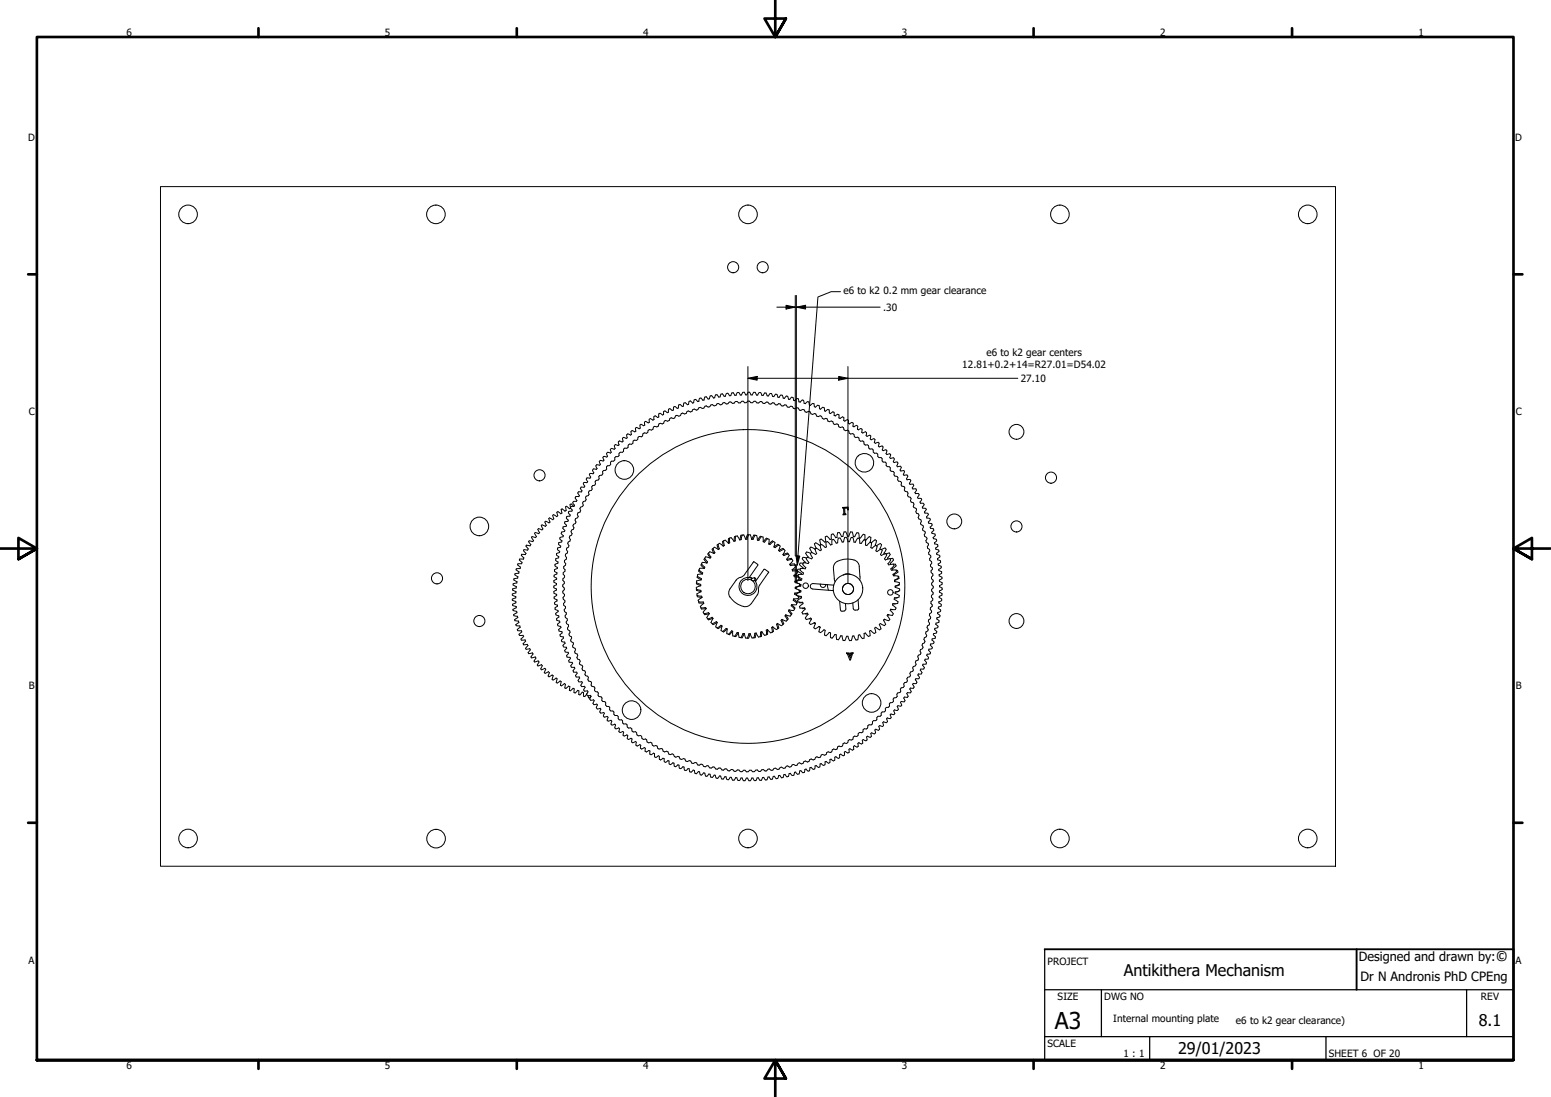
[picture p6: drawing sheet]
<svg xmlns="http://www.w3.org/2000/svg" width="420mm" height="297mm" viewBox="0 0 420 297" stroke-linecap="round" stroke-linejoin="round" font-family="sans-serif">
<defs><g id="words">
<text font-size="6.3" x="285.8" y="278.5">A3</text>
<g font-size="4.4">
<text x="304.5" y="264.3">Antikithera Mechanism</text>
<text x="400.6" y="277.8">8.1</text>
<text x="319.2" y="285.4">29/01/2023</text>
</g>
<text font-size="3.9" x="405.2" y="260.3">©</text>
<text font-size="3.5" x="368.6" y="265.5">Dr N Andronis PhD CPEng</text>
<text font-size="3.4" x="368.1" y="260.3">Designed and drawn by:</text>
<g font-size="2.7">
<text x="34.2" y="9.6">6</text>
<text x="104.3" y="9.6">5</text>
<text x="174.2" y="9.6">4</text>
<text x="244.3" y="9.6">3</text>
<text x="314.2" y="9.6">2</text>
<text x="384.3" y="9.6">1</text>
<text x="7.7" y="38.2">D</text>
<text x="410.5" y="38.2">D</text>
<text x="228.5" y="79.7">e6 to k2</text>
<text x="239.3" y="79.7">0.2 mm gear clearance</text>
<text x="239.2" y="84.2">.30</text>
<text x="260.7" y="99.7">12.81+0.2+14=R27.01=D54.02</text>
<text x="267.2" y="96.4">e6 to k2 gear centers</text>
<text x="276.5" y="103.4">27.10</text>
<text x="7.8" y="112.4">C</text>
<text x="410.6" y="112.4">C</text>
<text x="7.8" y="186.7">B</text>
<text x="410.6" y="186.7">B</text>
<text x="7.7" y="260.9">A</text>
<text x="283.8" y="261.2">PROJECT</text>
<text x="410.5" y="260.9">A</text>
<text x="286.5" y="270.8">SIZE</text>
<text x="299.1" y="270.8">DWG NO</text>
<text x="401.2" y="270.7">REV</text>
<text x="301.6" y="276.8">Internal mounting plate</text>
<text x="334.8" y="277.2">e6 to k2 gear clearance)</text>
<text x="283.8" y="283.5">SCALE</text>
<text x="304.4" y="286.3">1 : 1</text>
<text x="360" y="286.2">SHEET 6 OF 20</text>
<text x="34.2" y="289.4">6</text>
<text x="104.3" y="289.4">5</text>
<text x="174.2" y="289.4">4</text>
<text x="244.3" y="289.4">3</text>
<text x="314.2" y="289.4">2</text>
<text x="384.3" y="289.4">1</text>
</g>
</g></defs>
<!-- layer: Visible (ANSI) -->
<g fill="none" stroke="#000" stroke-width=".27">
<path d="M43.5 50.5h318.3v184.1h-318.3zM167.5 119.7l.2 .7M167.8 119.4l.7 .3M167.8 119.4l-.3 .2M168.8 119.4l-.2 .3M168.9 118.4l-.3 .3 .2 .7M169.7 117.7l.2 .8-.2 .2-.8-.3M171.2 116.6l.8 .3 .3-.2M171.2 116.6l-.2 .2v.8l-.2 .2-.7-.3-.3 .2M171.5 119.5v.6M172.8 118.4a.71 .71 0 0 1-.2 .7 .71 .71 0 0 1-.8 .1l-.3 .2M173.4 115.1v.8l-.2 .2-.8-.4-.3 .2 .1 .8"/>
<path d="M173.4 115.1l.2-.2 .8 .4M173.8 118.3l-.6-.1-.4 .2M174.1 118l-.3 .3M174.6 114.3l.1 .8M174.6 114.3l.3-.2 .7 .4 .3-.2M174.7 115.1l-.3 .2M175.1 117.3a.67 .67 0 0 0-.7 0 .67 .67 0 0 0-.3 .7M175.9 116.3l.6 .2M175.9 116.3l-.8 1M176.2 113.3l.7 .5 .3-.2M176.2 113.3l-.3 .2v.8M177.1 112.8l.1 .8"/>
<path d="M177.2 112.8l.3-.2 .6 .4M177.4 115.5l.5 .1M177.4 115.4l-.4 .2-.1 .6-.4 .2M178.5 114.8l-.2 .6-.3 .2M178.8 114.6l-.3 .2M179.8 112.2l-.4 .2a.58 .58 0 0 0-.8-.4 .58 .58 0 0 0-.1 .9l-.3 .2M180.3 113.8l-.3 .2a.7 .7 0 0 1-.4 .7 .7 .7 0 0 1-.8-.1M181.1 110.8v.8l-.3 .2a.58 .58 0 0 0-.9-.5 .58 .58 0 0 0-.1 .9M181.3 113.9l-.4 .1-.6-.1M181.5 110.6l-.4 .2M181.8 113.1l.6 .3M181.9 113.1l-.4 .2-.2 .6"/>
<path d="M182.5 110.2l-.1 .8-.3 .2-.6-.5M183.4 112.5l.5 .2M183.4 112.4l-1 .9M184.6 112l-.3 .5-.4 .2M184.9 111.9l.6 .2M184.9 111.8l-.3 .2M185.2 109.9l-.4 .2a.57 .57 0 0 0-.7-.5 .57 .57 0 0 0-.3 .8l-.3 .2-.7-.6-.3 .2M185.2 109.2l-.1 .8M185.3 109.1l.3-.1 .6 .6M186.5 111.3l.6 .3M186.5 111.3l-1 .8M187.9 109l-.3 .1a.58 .58 0 0 0-.8-.5 .58 .58 0 0 0-.3 .9l-.3 .1"/>
<path d="M188.1 110.8l-.4 .1-.2 .5-.4 .1M188.1 110.8l.5 .3M188.4 108.1l.6 .6M188.4 108.1l-.3 .1-.2 .8M189.3 110.4l-.3 .5-.4 .1M189.3 110.4l1.4 .1M189.3 108.6l-.3 .1M189.5 107.8l-.2 .8M189.9 107.8l.5 .6M189.9 107.8l-.4 .1M190.8 108.3l-.4 .1M190.9 107.5l-.2 .8"/>
<path d="M191 110l-.3 .5M191.3 107.4l-.3 .1M191.3 109.9l.5 .3M191.4 109.9l-.4 .1M192.3 110.1l-.4 .1M192.8 107.1l-.4 .1-.4 .8-.2 .1-.5-.7M193 109.6l.5 .3 .4-.1M193 109.5l-.4 .2-.3 .5M193.8 106.9l-.4 .8-.1 .1-.5-.7M194.7 109.3l.4 .3M194.7 109.2l-.4 .1-.4 .5M195.3 106.7l-.4 .8h-.2l-.5-.6h-.3"/>
<path d="M195.3 106.7l.4-.1 .5 .7M195.9 109.1l-.4 .4-.4 .1M196.3 109l.5 .4M196.3 109l-.4 .1M196.5 107.3h-.3M196.8 106.5l-.3 .8M196.8 106.5h.4l.4 .7 .4-.1a.58 .58 0 0 1 .4-.7 .58 .58 0 0 1 .7 .6h.3M197.2 109.3l-.4 .1M199.2 108.7a.7 .7 0 0 1-.6 .5 .7 .7 0 0 1-.6-.3h-.4l-.4 .4M199.2 108.7h.4l.5 .4M199.7 106.3l-.3 .7M199.8 106.3a.61 .61 0 0 1 .7 .7"/>
<path d="M200.9 108.7l-.4 .4h-.4M201.2 106.2l-.3 .8h-.4M201.2 106.2h.4l.4 .7h.3M201.3 108.7l.4 .4M201.3 108.6h-.4M202.2 109h-.4M202.3 106.9a.59 .59 0 0 1 .6-.7 .59 .59 0 0 1 .5 .7h.4a.58 .58 0 0 1 .6-.7 .58 .58 0 0 1 .5 .8M202.6 108.6h.4M202.6 108.6l-.4 .4M203 108.6a.72 .72 0 0 0 .6 .4 .72 .72 0 0 0 .7-.3h.4M204.7 108.7l.4 .4h.4M204.9 107h.4"/>
<path d="M205.6 106.3l-.4 .7M205.7 106.3h.4l.3 .7M205.9 108.7l.4 .1 .4 .4M206 108.7l-.5 .4M206.4 107.1h.3M206.7 109.2h.5M207.6 108.9l-.5 .4M207.6 108.9h.4M208 108.9a.71 .71 0 0 0 .6 .5 .71 .71 0 0 0 .7-.3h.4l.3 .5M208.6 106.5l-.4 .7h-.4a.57 .57 0 0 0-.5-.8 .57 .57 0 0 0-.6 .7M208.6 106.5l.4 .1 .3 .7 .3 .1M209.6 107.4a.57 .57 0 0 1 .7-.6 .57 .57 0 0 1 .4 .7"/>
<path d="M210 109.6l.5 .1a.64 .64 0 0 1 .7-.4 .64 .64 0 0 1 .5 .6M210.7 107.6h.4M211.5 106.9l-.5 .7M211.6 107h.3M211.7 109.9h.4M211.9 107.1l.3 .7 .3 .1 .5-.7M212.1 110a.63 .63 0 0 1 .7-.3 .63 .63 0 0 1 .5 .5M213 107.2l.4 .1 .2 .8h.2l.6-.6M213.3 110.2l.4 .1a.65 .65 0 0 1 .7-.3 .65 .65 0 0 1 .5 .6l.4 .1a.66 .66 0 0 1 .8-.3 .66 .66 0 0 1 .4 .6M214.5 107.6h.3M214.8 107.7l.2 .7 .3 .1a.58 .58 0 0 1 .8-.5 .58 .58 0 0 1 .3 .8M216.4 108.8l.4 .1a.58 .58 0 0 1 .7-.6 .58 .58 0 0 1 .3 .9"/>
<path d="M216.5 111l.4 .1a.67 .67 0 0 1 .8-.2 .67 .67 0 0 1 .4 .6l.4 .1 .5-.2M217.8 109.2l.4 .1M219.1 111.4l.3 .1 .3 .5M219.1 108.8l-.3-.1-.6 .6M219.1 108.9l.1 .7 .3 .2 .6-.6M220.2 109.2l.3 .1 .1 .8M220.6 110.1l.4 .2M220.6 112l.4 .1M220.6 112l-.5 .2-.4-.1M220.9 110.2a.58 .58 0 0 1 .8-.4 .58 .58 0 0 1 .3 .9l.3 .1M221 112.1l.2 .6M221.3 112.7l.3 .1"/>
<path d="M222.2 112.6l-.6 .2M222.2 112.6l.4 .2 .2 .5M222.8 113.3l.4 .2 .5-.2M222.9 110.3l-.6 .5M222.9 110.3l.4 .1M223.3 110.4v.8M223.3 111.2l.4 .2M223.7 113.3l.4 .2 .2 .5M224.3 110.8l-.7 .5M224.3 110.9l.3 .1 .1 .8 .3 .2 .6-.5a.61 .61 0 0 1 .4 1l.3 .1a.58 .58 0 0 1 .8-.4 .58 .58 0 0 1 .2 .9l.3 .2a.57 .57 0 0 1 .8-.3 .57 .57 0 0 1 .1 .9l.3 .1 .7-.4M224.3 114l.4 .2 .5-.2M225.2 114l.9 .9"/>
<path d="M226.7 114.8l-.6 .2M226.7 114.8l.9 1M227.6 115.8a.65 .65 0 0 1 .8-.1 .65 .65 0 0 1 .3 .7l.3 .2a.65 .65 0 0 1 .8 0 .65 .65 0 0 1 .3 .7l.3 .2M229.5 113.6l.4 .2M229.9 113.8l-.1 .8 .3 .2M230.1 114.8a.59 .59 0 0 1 .9-.3 .59 .59 0 0 1 .1 .9M230.4 117.5l.6-.1 .3 .2M231 115.4l.3 .2M231.3 115.6a.58 .58 0 0 1 .9-.3 .58 .58 0 0 1 .1 .9M231.3 117.7l.1 .5 .4 .3M231.8 118.5a.66 .66 0 0 1 .7 0 .66 .66 0 0 1 .3 .7l1.2 .5M232.2 116.2l.3 .2"/>
<path d="M232.5 116.4a.59 .59 0 0 1 .9-.2 .59 .59 0 0 1 0 .9M233.4 117.1l.3 .2M234 119.7l.1 .5M234.6 117.9l.3 .3 .7-.4 .3 .3M234.7 117.1l-.2-.2-.8 .4M234.8 117.2l-.2 .7M235.9 118.1l-.2 .8 .3 .2 .8-.3 .2 .2M237 119l-.2 .8 .3 .2a.57 .57 0 0 1 .9-.1 .57 .57 0 0 1-.1 .9l.3 .2a.58 .58 0 0 1 .9-.1 .58 .58 0 0 1-.1 .9M149.7 139.6l.3 .9M150 139.3l-.3 .2M150 139.4l.8 .5M151.1 139.7l-.3 .2"/>
<path d="M151.1 138.5l-.3 .2 .3 1M151.1 138.5l.9 .6M152 138l.2 .9M152.2 138.9l-.3 .2M152.3 137.8l-.3 .2M152.3 137.8l.8 .6 .2-.2M153.2 137.2l.2 1M153.5 137.1l-.3 .1M153.5 137.1l.7 .7M155.1 138.1l-.2 .3a.58 .58 0 0 0-.9 .3 .58 .58 0 0 0 .5 .8l-.1 .3-.9 .1-.1 .3M155.1 136.2l.5 .6-.1 .3M155.4 137.1l-.7-.7-.1 .1-.1 1.1-.3 .1"/>
<path d="M155.5 137.1a.57 .57 0 0 0-.9 .2 .57 .57 0 0 0 .4 .8M155.8 134.8l.5 .7M156 134.5h.8M156 134.5l-.2 .3M156.3 135.5l-.2 .3h-.8l-.1 .3M156.4 139.3l.2 .5-.1 .4M156.6 138.9l-.2 .3M157.2 132.2l.4 .7-.1 .3a.58 .58 0 0 0-.9 .1 .58 .58 0 0 0 .4 .9l-.2 .3M157.3 138.3l-.2 .3-.5 .3M157.4 131.9h.8M157.4 131.9l-.2 .3M157.8 137.2a.64 .64 0 0 0-.6 .3 .64 .64 0 0 0 .1 .7"/>
<path d="M157.8 136.2l.2 .6M158 131l.4 .7-.2 .2M158 136.8l-.2 .3M158.6 135.7l-.6 .1-.2 .4M158.6 134.7l.2 .6M158.8 135.3l-.2 .3M159 129.4l-.2 .3 .4 .7M159.2 130.4l-.2 .3-.8-.1-.2 .3M159.4 134.2l-.6 .2-.2 .3M159.6 132.9l-.2 .4 .2 .5-.2 .4M159.9 128.2l-.2 .3 .2 .8-.1 .2-.8-.1M160.2 132.8l-.6 .1"/>
<path d="M160.5 127.3l.3 .7M160.5 131.5l-.2 .3 .1 .6-.2 .4M160.9 128l-.2 .3-.8-.1M161.2 130.4a.7 .7 0 0 1 0 .8 .7 .7 0 0 1-.7 .3M161.4 126.1l.3 .8M161.8 126.8l-.3 .3-.8-.1-.2 .3M162.3 125l.3 .7M162.5 128.7l-.3 .4a.7 .7 0 0 1 0 .7 .7 .7 0 0 1-.7 .3l-.3 .3M162.7 125.7l-.2 .3-.8-.2-.3 .3M163.3 128.3l-.3 .3-.6 .2M163.3 123.8l.3 .8-.2 .3M163.4 124.8l-.8-.1-.2 .2"/>
<path d="M163.5 127.4l-.3 .3 .1 .6M163.6 123.6l-.3 .2M163.6 123.6l.8 .2M164.1 127.4h-.6M164.3 122.8l.3 .7M164.6 126.1l-.5 1.2M164.6 123.5l-.2 .3M165.1 126.1h-.6M165.3 121.7l.3 .7M165.4 122.7l-.8-.3-.3 .3M165.6 122.4l-.2 .3M166.2 124.9a.62 .62 0 0 0-.7 .1 .62 .62 0 0 0-.1 .8l-.3 .3"/>
<path d="M166.4 120.7l.2 .7M166.4 120.6l.3-.2 .7 .3M166.7 121.4l-.3 .3-.8-.3-.2 .3M167.7 122.8a.68 .68 0 0 1-.1 .7 .68 .68 0 0 1-.8 .2l-.3 .2 .1 .6-.3 .3M167.7 120.4l-.2 .3M168.6 122.5h-.6l-.3 .2M168.9 122.2l-.3 .3M169.2 121.4h.6M169.3 121.3l-.4 .3v.6M170.2 121.1l-.4 .3M170.2 120.5l-.1 .6M170.5 120.3h.6"/>
<path d="M170.5 120.2l-.3 .3M171.4 120l-.3 .3M228.2 137.4l1.6-.1v.7h-.2l-.1-.4h-.7l.1 1.6 .3-.1v.2l-.9 .1v-.2h.3l-.1-1.6h-.2zM234.1 120.2l.3 .3M234.4 120.5h.6l.3 .2M235.3 120.8v.5M235.4 121.3l.3 .3M236.3 121.6h-.6M236.3 121.6l.2 .3v.5M236.6 122.4l.3 .3a.66 .66 0 0 1 .7 .1 .66 .66 0 0 1 .2 .8l.3 .3M238.1 123.9h.6M238.7 123.9l.3 .3-.1 .6 .3 .3"/>
<path d="M239 121.8l.2 .2M239.2 125.1l.6 .1M239.8 125.1l.3 .3-.1 .6M240 121.8l-.8 .2M240 121.8l.3 .3M240.1 126l.2 .3M240.3 122.1l-.3 .7 .3 .3M240.3 123.1a.57 .57 0 0 1 .9-.1 .57 .57 0 0 1-.2 .9l.3 .3M240.3 126.4h.6M240.9 126.4l.3 .3M241.1 127.3l.3 .3M241.2 126.7l-.1 .6"/>
<path d="M241.3 124.1l.7-.1 .3 .2M241.4 127.6a.64 .64 0 0 1 .7 .2 .64 .64 0 0 1 .1 .8M242.2 128.6l.2 .3a.65 .65 0 0 1 .7 .3 .65 .65 0 0 1 .1 .7l.2 .4M242.2 125.2l.8-.1 .2 .3M242.3 124.3l-.3 .7 .2 .3M243.3 125.4l-.4 .7 .2 .3 .8-.2 .3 .3M243.4 130.3a.65 .65 0 0 1 .7 .2 .65 .65 0 0 1 0 .8l1 .8M243.8 127.3l.2 .3M244.1 127.6l.7-.2 .3 .3M244.2 126.6l-.4 .7M244.7 128.4l.2 .3M244.9 128.7a.58 .58 0 0 1 .9 .1 .58 .58 0 0 1-.3 .8l.2 .3"/>
<path d="M245 132.7l.2 .4a.65 .65 0 0 1 .7 .3 .65 .65 0 0 1-.1 .7M245 127.7l-.3 .7M245.1 132.1l-.1 .6M245.7 129.9a.59 .59 0 0 1 .9 .1 .59 .59 0 0 1-.3 .9M245.8 134.1l.2 .4 .6 .2M246.3 130.9l.2 .3 .8-.1 .2 .3M246.6 134.6l.2 .4M246.8 135l-.2 .6 .2 .4M246.8 136a.66 .66 0 0 1 .7 .3 .66 .66 0 0 1-.1 .8l.2 .3M247.5 131.4l-.4 .7 .1 .2 .1 .1h.8M247.6 137.5l.5 .2M247.8 133.4l.2 .3 .8-.1"/>
<path d="M248.1 132.4l.2 .3M248.1 137.6l.2 .4M248.3 132.7l-.5 .7M248.3 138a.7 .7 0 0 0-.1 .8 .7 .7 0 0 0 .6 .4l.1 .4-.2 .5M248.5 134.6l.2 .4M248.7 135a.57 .57 0 0 1 .9 .1 .57 .57 0 0 1-.4 .9l.1 .3h.9M248.8 133.7l.2 .3M249 134l-.5 .7M250.2 136.3l.1 .3M250.4 136.7l-.6 .6 .2 .3 .8 .1M250.6 138.9l.8 .1M250.8 137.6l.1 .4"/>
<path d="M250.9 138l-.5 .6 .2 .3M251.4 139l.1 .4-.5 .6 .1 .3M138.9 159.4l-.1 .4M138.9 159.8l.8 .4v.3M139 158.4l.9 .5M139.2 156.7v.3l.8 .5v.3M139.5 155.7l.8 .5M139.5 155.3l-.1 .4M139.8 154.3l.8 .6M139.9 158.8l-.1 .4M139.9 159.2l-1 .3M139.9 154l-.1 .3"/>
<path d="M140 157.9l-.9 .2-.1 .3M140.2 153l.8 .6-.1 .3M140.2 156.6l-.9 .1M140.3 156.2l-.1 .3M140.6 154.9l-.1 .3-1 .1M140.7 151.7l.8 .6M140.9 154h-1M141.3 152.7h-1l-.1 .3M141.4 152.3l-.1 .3M141.8 151.4h-1l-.1 .3M141.9 151.1l-.1 .3M141.9 148.8l-.1 .3 .7 .7-.2 .3"/>
<path d="M142 148.8l.9 .2M142.4 150.2l-1.1-.1-.1 .3 .7 .7M142.5 147.9l.6 .7M142.6 147.6l-.2 .3M142.6 147.6l1 .2M143.1 148.6l-.2 .3M143.2 146.7l.6 .8M143.8 147.5l-.2 .3M144 145.6l.6 .8M144.1 145.3l-.2 .2M144.1 145.3l1 .3M144.4 146.7l-1-.3-.2 .3"/>
<path d="M144.5 146.4l-.2 .2M145.3 145.3l-.2 .2M146 144.5l-1-.3-.1 .1 .5 1M146.1 144.2l-.2 .3M146.8 143.5l-.9-.4-.1 .1 .4 1.1M146.8 142.1l-.2 .3 .5 .9M146.9 142.1l.9 .4M147 143.2l-.2 .3M148.7 140.4l.3 1M148.7 141.6l-.9-.5-.2 .3 .4 .9-.3 .2M148.9 140.2l-.3 .2M148.9 140.2l.8 .5 .3-.2"/>
<path d="M149 141.3l-.3 .3M150 157.6l.7 .4 .1 .3a.58 .58 0 0 0-.8 .6 .58 .58 0 0 0 .7 .6M150.1 157.2l-.1 .4M150.1 156.1l.7 .4M150.1 155.7v.4M150.2 154.7l.7 .4v.3M150.3 153.2l.7 .4M150.5 151.7l.7 .5-.1 .3M150.7 150.3l.7 .4M150.7 159.8l-.7 .4M150.8 159.4v.4M150.8 149.9l-.1 .3"/>
<path d="M150.8 156.5v.4l-.8 .3M150.8 155.4l-.7 .4M151 148.8l.6 .5M151 153.6v.4l-.8 .3v.3M151.1 148.4l-.1 .4M151.1 152.5l-.8 .3v.4M151.3 147.3l.6 .7-.1 .2-.8 .2M151.3 151.1l-.8 .2v.4M151.4 150.7l-.1 .4M151.5 149.6l-.7 .3M151.6 145.9l.6 .7v.2l-.8 .2-.1 .3M151.6 149.3v.3"/>
<path d="M152 144.5l.6 .5M152.5 156.7v.5M152.5 157.1l.4 .5M152.6 142.7l-.1 .3 .5 .6M152.6 145l-.1 .3-.8 .2-.1 .4M152.9 159.3v.4a.66 .66 0 0 0-.4 .6 .66 .66 0 0 0 .4 .6v.4a.66 .66 0 0 0-.4 .7 .66 .66 0 0 0 .5 .6v.4l-.3 .5M152.9 157.6v.4a.65 .65 0 0 0-.5 .6 .65 .65 0 0 0 .5 .6M152.9 152.2l.4 .4M152.9 156.4l-.4 .4M152.9 151.7v.4M152.9 155.9v.4M153 143.6l-.1 .3-.8 .2-.1 .3"/>
<path d="M153.3 152.6l-.1 .4a.68 .68 0 0 0-.5 .6 .68 .68 0 0 0 .4 .7l-.1 .4a.65 .65 0 0 0-.4 .6 .65 .65 0 0 0 .4 .6M153.3 142.5l-.8 .2M153.4 140.3l.5 .6M153.4 151.4l-.5 .3M153.5 151l-.1 .4M153.8 147.2l.3 .5-.1 .4M153.8 141.2a.57 .57 0 0 0-.8 .2 .57 .57 0 0 0 .5 .8l-.1 .3M153.9 146.8l-.1 .4M154 140.8l-.2 .4M154 148.1a.63 .63 0 0 0-.5 .6 .63 .63 0 0 0 .3 .6l-.1 .4a.68 .68 0 0 0-.5 .6 .68 .68 0 0 0 .3 .7M154.8 144.9a.66 .66 0 0 0-.5 .5 .66 .66 0 0 0 .2 .7l-.1 .4-.5 .3M155 144.5l-.1 .4"/>
<path d="M155.3 142l-.1 .4a.69 .69 0 0 1 .2 .7 .69 .69 0 0 1-.6 .5l-.1 .4 .3 .5M155.9 140.4l-.1 .4a.69 .69 0 0 1 .1 .8 .69 .69 0 0 1-.6 .4M156.5 140.2l-.6 .2M188.6 157.7l1.2 .5M188.6 159.5l1.3 .4M188.6 158.1l1.2 .4M188.6 159.1l.1 .7M188.6 159.8l1.3 .3M188.7 157.3v.8M188.8 156.4l1.2 .6M188.9 156l1.1 .6M189 155.6l-.1 .7"/>
<path d="M189.2 154.6l1.1 .8M189.3 154.3l1.1 .8-.1 .4h-1.3M189.5 153.9l-.2 .7M189.8 158.2v.4l-1.2 .4M189.9 153l.9 .9M189.9 159.8v.4l-1.1 .6M189.9 157l-1.2 .3M190 156.6l-.1 .4M190 152.7l.9 .9M190.2 152.3l1.3 .2M190.2 152.3l-.3 .7M190.9 151.2l.8 1"/>
<path d="M190.9 151.1l-.2 .3 .8 1M190.9 153.6l-.1 .3h-1.3M191.1 150.8l1.3 .3M191.2 150.8l-.3 .3M191.7 152.1l-.2 .4M191.9 149.7l.7 1.1M192.6 150.8l-.2 .3M192.9 148.7l.5 1.2-.6-.3a.68 .68 0 0 0-.9 .3 .68 .68 0 0 0 .3 .9l.2 .3M192.9 148.7l.6-.5 1.1 .6M193.1 148.5l.6 1.2M193.7 149.6l-.3 .3M194.2 147.6l.4 1.2"/>
<path d="M194.3 147.6l.6-.5 1 .8 .4-.2M194.5 147.4l.4 1.2M194.9 148.6l-.3 .2M195.7 146.6l.3 1.3M196 146.5l.2 1.2M197.6 145.7l.1 1.3-.4 .1-.9-.8-.6 .3M197.6 145.7l-.3 .2 .1 1.2M198 145.6l.8 1 .4-.1M198.1 145.6l-.5 .1M199.3 145.2l-.1 1.2M199.3 145.2l-.3 .1-.1 1.3M199.8 145.1l-.5 .1"/>
<path d="M200.5 156.3l-.9 .6-1.8 2.5a2.28 2.28 0 0 0 .8 3.3l1.6 1.1 1.3 .4M201 144.9l-.2 1.2-.4 .1-.7-1.1M201.7 155.5l2.5-3.5 1 .8 .1 .3-2.4 3.3M201.7 155.6l-1.1 .8M202 146l-.1-.3a.71 .71 0 0 0-.8-.8 .71 .71 0 0 0-.6 1v.3M202.4 146h-.4M202.8 144.8l-.4 1.2M203 156.3l.9 .3M203.6 156.6a.5 .5 0 0 0 .1 .5 .5 .5 0 0 0 .5 .2M203.6 156.6a2.43 2.43 0 0 0-3.4 2.2 2.43 2.43 0 0 0 3.3 2.3 2.43 2.43 0 0 0 .9-4M203.6 156.5v.1M203.9 156.7a.49 .49 0 0 1 .7-.1 .49 .49 0 0 1 0 .7"/>
<path d="M204.2 144.9l-.5 1.1M204.2 144.9l.8 .1 .2 1.3h.4M204.4 157.1l-.2 .2M204.6 144.9l-.6 1.2-.4-.1-.1-.6a.67 .67 0 0 0-.8-.6 .67 .67 0 0 0-.6 .9v.3M204.6 157.3l.1 .1M204.7 156.7l-.3-.2v.6M206.3 145.3l-.8 1M207.2 154.2h-.3l-2.3 3.3M207.2 154.2l1.1 .7-2.7 3.8-.2 1.8-.3 .6M207.6 145.7l-.8 1M207.6 145.7l.8 .3M207.9 145.9l-.8 .9-.4-.1 .1-.3a.72 .72 0 0 0-.5-1.1 .72 .72 0 0 0-.9 .7l-.1 .3"/>
<path d="M208.4 146l-.2 1.3 .4 .2 .9-.9M209.2 146.5l-.9 .8M209.2 146.5l.3 .1M209.5 146.6l.4 .3M209.9 146.8l-.3 1.3M211 147.6l-1 .7-.4-.2M211 147.6l-.3-.2-1 .7M211 147.6l.3 .3-.4 1.1 .3 .3 1.1-.6M212.1 150.2l.2 .3M212.3 148.7l.4 .3-.6 1.2M212.3 148.7l-.2-.2-1.1 .6M213.1 151.4l.2 .3"/>
<path d="M213.1 151.5l.3-.1a.71 .71 0 0 1 1.2 .1 .71 .71 0 0 1-.4 1.1l-.3 .2 .2 .3M213.5 150l.3 .4-.7 1M213.5 150l-.2-.3-1.2 .5M213.5 150l-1.2 .4M213.9 152.8l1.3-.1 .2 .3M214.5 151.5l-1.2 .3M214.6 154.2l.1 .4M214.6 154.3h.3a.72 .72 0 0 1 1.1 .4 .72 .72 0 0 1-.7 .9l-.2 .2 .1 .4 1.2 .1M214.7 154.6h1.3M215.3 157.5l.5 .1M215.4 153l-1.3 .2M215.4 153l.2 .4-1 .9"/>
<path d="M215.4 157.8l1.2 .3M215.4 159.1l.3 .1M215.7 159v.5M215.9 157.3l-.1 .5 .5 .2M216 154.6l1.1 .7-.1 .2M216.2 156l1 .7M216.2 155.7l-.4 .2M216.3 155.6l-.1 .4-1.1-.1M216.3 159.8l.6 .1M216.4 156.2l.1 .6M216.4 156.7l.4 .2v.2M216.5 156.8l-1.1 .6v.4"/>
<path d="M216.6 159.9l-.1 .4-1.2 .3-.1 .4M216.6 159.8v.1M216.6 158.4l.2 .3M216.7 152.5h.9M216.7 152.5l-.1 .4 .9 .8-.1 .2M216.8 154.1h-.2a.39 .39 0 0 0-.4 0 .39 .39 0 0 0-.2 .5M216.9 159.9v.4l-1.1 .5v.5l1.3 .2M217 158.3l-.1 .4-1.2 .3M217 158.3l-.4-.2v.4l-1.2 .5v.4l1.2 .4M217.2 157.1l-1.3 .2M217.2 156.7l-.1 .4M217.4 152.8l.9 .9"/>
<path d="M217.5 155.5l-1.2 .1M217.7 152.4l-.2 .3M218.2 149.8l.7 1.2M218.3 153.7l-.2 .3-1.2-.1-.1 .2-.1 .3 1 .7-.2 .4M218.4 151.3l.7 1M218.5 149.5l-.3 .3M218.5 151.1l-1-.2-.2 .4 .9 .9-.1 .2M218.5 149.5l1.1 .3M219.1 152.3l-.2 .3-1.2-.3M219.5 149.9l.6 1.1-.2 .3-1.2-.4-.3 .4M219.5 149.9l.3-.3 1.1 .5M219.7 148.1l1.1 .6"/>
<path d="M219.7 148.1l-.3 .4 .6 1.1M220 149.6h-.1M220.8 148.7l.5 1.2-.3 .2M221.1 148.4l-.3 .3M221.1 148.4l1.1 .7 .3-.2M222 147.7l-1-.7-.4 .2 .5 1.2M222.2 158.2a.74 .74 0 0 0 .7 .9 .74 .74 0 0 0 .8-.8M222.4 145.9l1 .9M222.4 146l-.3 .2 .3 1.2-.4 .3M223.7 146.6l-.3 .2M223.9 148.1l-.3 .2-1-.9-.4 .3 .3 1.2M224 145.2l-.4 .1 .1 1.3"/>
<path d="M224.1 158.3l.3 1.5M225.2 144.7v1.3l-.4 .1-.8-.9M225.6 144.6l-.4 .1M225.7 144.6l.7 1M225.8 158.4l.1 .1M225.8 158.4l-5.5-.4a.74 .74 0 0 0-.8 .7 .74 .74 0 0 0 .7 .8l5.6 .4M225.8 146.1l.7 1 .4-.1 .2-1.3h.4l.6 1.1M225.8 146l-.4 .2v1.2l-.4 .2-.8-1-.5 .2 .2 1.3M226.9 144.3l-.2 1.2-.3 .1M228.7 144l-.4 1.2-.2 .1h-.2l-.5-1.1-.5 .1M228.7 144h.4l.5 1.2M229.3 145.5h-.5l-.3 1.2-.4 .1"/>
<path d="M229.3 145.5l.4 1.2h.4l.5-1.2h.4M230.4 144l.5 .1 .3 1.2M230.4 155.5l-1.2-.1-.8 .3M230.4 144l-.4 1.2h-.5M231.1 145.6l.2 1.2M231.3 146.8h.4M231.4 151.7a5.5 5.5 0 0 0-5.2 .9l-.4 1.3 .4 3.6M231.4 151.6a1.92 1.92 0 0 1 1.3 1.8l.3 2.8-.1 .8M232.1 144.2l-.6 1.1h-.3M232.2 144.2l.4 .1M232.6 144.3l.1 1.3M234.3 144.8l-.4-.1-.8 1-.4-.1"/>
<path d="M234.3 144.8v1.3l.3 .1M234.5 146.3l-.4-.1-.8 1-.4-.1-.1-1.3-.5-.1-.6 1.1M234.5 146.3l-.1 1.3 .4 .1M234.8 147.7l.9-.9 .2 .1 .2 .1-.2 1.3M235.5 145.3l-.9 .9M235.5 145.3l.4 .2M235.9 148.3l.3 .2 1-.8 .2 .1 .2 .1-.3 1.2 .3 .3M235.9 145.5l-.2 1.2 .4 .3 .9-.8 .4 .2-.2 1.3M238.5 150.1l.3 .3M238.6 148.7l-1.1 .7M238.6 148.7l.4 .3-.5 1.2M238.8 148.8l1-.4 .3 .3-.7 1.1"/>
<path d="M238.8 147.5l-.3-.3-1.1 .6M238.8 147.5l-.5 1.1 .2 .2M239.4 149.8l.2 .2M239.8 151.6l1.3-.4 .2 .4-.8 1.1M239.9 149.9l-1.1 .5M239.9 149.9l.3 .3-.6 1.1 .2 .3M240 150l.9-.3 .3 .4-.8 1M240.4 151.1l.2 .3M240.5 152.6l.2 .4 1.3-.3 .2 .4-.9 1M241.2 152.5l.1 .3M241.3 154l.2 .4 1.3-.1M241.8 151.2l.2 .4"/>
<path d="M241.9 151.2l-.8 .1M241.9 155.5l.1 .4 1.3 .1M242 152.8h.6l.1 .4M242.1 151.6l-.9 .9M242.4 157.5l1.2 .2 .1 .5M242.5 158.7v.4l1.2 .4v.4M242.7 154.3l.2 .5-1 .7M242.8 154.4l.3 .1 .2 .4-1.1 .6v.4M242.8 153.2l-1 .8 .1 .4M243.3 156l.1 .5-1.1 .6M243.3 156.1l.2 .5-1.1 .5v.4l-.1-.4M243.7 158.2l-1.2 .6 1.1-.4v-.2"/>
<path d="M243.7 159.9l-1.2 .4v.4l1.1 .5-.1 .5-1.2 .3 .8-.2M248.7 140.1l.2 .4M248.9 140.5a.66 .66 0 0 1 .6 .4 .66 .66 0 0 1-.2 .8l.2 .3M249.5 142.1a.66 .66 0 0 1 .6 .4 .66 .66 0 0 1-.2 .7l.1 .5a.65 .65 0 0 1 .6 .4 .65 .65 0 0 1-.2 .7l.1 .4M250.5 145.2l.5 .3M250.8 146.4l.1 .4 .5 .4M251 145.5l.1 .4M251.1 140.3l.8 .1M251.1 145.9l-.3 .5M251.3 148.5a.66 .66 0 0 1 .5 .5 .66 .66 0 0 1-.3 .7l.1 .4 .5 .3M251.4 147.1l.1 .4M251.5 147.5l-.3 .5 .1 .4"/>
<path d="M251.9 151.7a.65 .65 0 0 1 .5 .6 .65 .65 0 0 1-.4 .7M251.9 140.4a.59 .59 0 0 1-.4 .9l.1 .4a.58 .58 0 0 1 .9 .3 .58 .58 0 0 1-.5 .7M252 142.7v.3l.8 .2M252 153l.6 1.2M252.1 150.4l.1 .4M252.1 150.8l-.3 .5 .1 .4M252.4 157.9v.4l.4 .5M252.4 159.6v.4M252.6 154.1a.71 .71 0 0 0-.4 .7 .71 .71 0 0 0 .5 .6v.4a.72 .72 0 0 0-.4 .7 .72 .72 0 0 0 .4 .6M252.8 157.5l-.5 .4M252.8 145.5l.1 .4 .8 .1M252.8 157.1v.4"/>
<path d="M252.8 158.8v.4l-.4 .4M252.9 143.2l.1 .4-.6 .5 .1 .3a.59 .59 0 0 1 .8 .4 .59 .59 0 0 1-.5 .8M253.4 148.4l.1 .3 .8 .3M253.7 146.1v.4l-.6 .4 .1 .4 .8 .2 .1 .4M253.8 150.2l.8 .2v.4M254 151.2v.4M254 151.6l.8 .3v.3M254.1 147.9l-.6 .5M254.3 148.9a.59 .59 0 0 1-.6 .9l.1 .4M254.3 154.1v.4M254.4 154.5l.7 .3M254.4 155.6v.4a.58 .58 0 0 1 .8 .5 .58 .58 0 0 1-.7 .6"/>
<path d="M254.5 157.1v.3l.7 .4M254.6 150.8l-.7 .5M254.8 152.3l-.7 .4 .1 .2 .7 .4M254.9 153.3a.61 .61 0 0 1-.6 .9M255.1 154.8v.4M255.1 155.2l-.7 .4M255.2 157.8v.3M255.2 159.3v.3l-.7 .4v.4a.57 .57 0 0 1 .7 .5 .57 .57 0 0 1-.8 .5v.4a.59 .59 0 0 1 .7 .6 .59 .59 0 0 1-.7 .5M255.2 158.2l-.7 .3v.4l.7 .3M138.8 162.2v.3l.9 .4v.3M138.8 160.8v.4M138.8 161.2l1 .3"/>
<path d="M138.9 164l1 .2M139 165.3l1 .2M139.2 166.7l1 .2v.3M139.4 167.7l.1 .4M139.5 168.1l1 .1M139.7 161.5v.4M139.7 169.1l.1 .3 1 .1M139.8 161.9l-1 .3M139.8 163.2l-.9 .4v.4M139.8 160.5l-1 .3M139.8 164.2v.4l-.8 .4v.3M140 165.6v.3"/>
<path d="M140.1 165.9l-.9 .5v.3M140.1 170.4l.1 .4M140.3 170.8h1M140.3 167.2l-.8 .5M140.5 168.2v.3M140.6 168.5l-.8 .6M140.8 169.5l.1 .3-.8 .6M141.2 170.8l.1 .3M141.4 171.1l-.8 .6v.2l.1 .2 1-.1M141.7 174.3l.1 .3M141.7 172l.1 .3M141.9 174.6l.9-.1 .2 .3"/>
<path d="M141.9 172.3l-.8 .7 .2 .3h1M142.2 173.3l.2 .3M142.3 175.5l.2 .3M142.4 173.6l-.7 .7M143 176.7l.3 .3 .9-.2M143.1 174.8l-.7 .7M143.5 175.6l.2 .3M143.5 175.6l-1 .2M143.7 176l-.6 .7M143.8 177.9l.2 .3M144.2 176.8l.2 .3M144.4 177.1l-.6 .8"/>
<path d="M145 177.9l.2 .3-.6 .8 .1 .1 .2 .2 .9-.3 .2 .2M145 177.9l-.9 .2M146.1 179.2l-.5 .9 .1 .2M146.7 180l.2 .2M146.7 180l-.9 .3M150 160.2l.1 .4M150.1 160.6l.7 .4M150.2 163.6l.8 .3M150.4 165l.7 .3M150.5 166.1l.1 .4 .8 .3v.3M150.8 161.3a.57 .57 0 0 0-.7 .6 .57 .57 0 0 0 .7 .5M150.8 160.9v.4"/>
<path d="M150.8 167.9l.8 .3M150.9 162.4v.3l-.7 .4v.4M151 163.8v.4l-.7 .4 .1 .4M151.1 169.4l.8 .2M151.2 165.3v.3M151.2 165.6l-.7 .5M151.4 167.1l-.7 .5 .1 .3M151.4 170.9l.8 .2M151.6 168.2l.1 .3M151.6 168.5l-.6 .5 .1 .4M151.9 169.6l.1 .3M152 170l-.7 .5 .1 .3"/>
<path d="M152.1 173.3l.1 .4 .7 .2M152.2 171l.1 .4M152.3 171.4a.58 .58 0 0 0-.6 .7 .58 .58 0 0 0 .9 .4M152.6 172.4l.1 .4M152.6 175.2l.8 .1M152.7 172.8l-.6 .6M152.7 163.4v.5M152.7 163.9l.5 .3v.4M153 176.2l.1 .3M153 173.8l.1 .4-.6 .6 .1 .3M153.1 166.8v.4M153.1 176.5l.8 .1 .1 .3a.57 .57 0 0 0-.5 .8 .57 .57 0 0 0 .9 .3l.2 .3-.6 .6 .2 .4"/>
<path d="M153.1 167.2l.5 .3M153.2 164.7a.67 .67 0 0 0-.3 .6 .67 .67 0 0 0 .5 .6M153.4 165.9v.4M153.4 175.2l.1 .4M153.4 166.3l-.3 .5M153.5 175.6l-.6 .6M153.6 167.5l.1 .4a.67 .67 0 0 0-.3 .7 .67 .67 0 0 0 .5 .5l.1 .5M153.7 170.1l.1 .4 .5 .3 .1 .4M154 169.6l-.3 .5M154.2 179.3l.8 .1 .1 .3M154.4 171.2a.66 .66 0 0 0-.2 .7 .66 .66 0 0 0 .5 .5M154.6 173.3l.1 .4a.67 .67 0 0 1 .6 .5 .67 .67 0 0 1-.2 .7l.1 .4a.7 .7 0 0 1 .6 .5 .7 .7 0 0 1-.1 .7l.1 .4"/>
<path d="M154.8 172.4l.1 .4M154.9 172.8l-.3 .5M155.1 179.7l-.5 .6 .2 .3M155.8 176.9a.71 .71 0 0 1 .6 .4 .71 .71 0 0 1-.1 .8M156.3 178l.9 1M156.9 179.6l.2 .3a.71 .71 0 0 1 .7 .4 .71 .71 0 0 1-.1 .8l.2 .4M157.2 179l-.2 .6M188.8 160.8l.1 .8 1.3 .1M188.8 161.3l1.3 .1 .1 .4-1.1 .7M189.1 162.5l.2 .8h1.3M189.2 163h1.3l.2 .4-1 .8M189.7 164.2l.3 .7 1.3-.1"/>
<path d="M190.5 165.8l.4 .6M191.1 164.5l-1.2 .1M191.1 164.5l.2 .3-.8 1M191.9 165.9l-1.2 .3M191.9 165.9l.3 .3M192.1 166.1l-1.2 .4M192.2 166.2l-.4 .5a.66 .66 0 0 0 0 1 .66 .66 0 0 0 1-.2l.3-.1M193.2 167.5l-.6 1.1 .6 .5M193.2 167.4l-.3-.3-1.2 .5M193.9 169.7l.6 .5M194.2 168.5l-1.1 .7M194.3 168.6l-.4 1.2"/>
<path d="M194.3 168.6l-.3-.3-1.1 .6M195.4 170.7l.3 .3M195.5 169.5l-1 .7M195.6 169.5l-.3 1.3M195.6 169.5l-.3-.2-1 .8M196.7 170.1l.3 .2-.1 1.3M196.7 170.2l-1 .8M196.9 170.3l-.9 .8-.3-.1M197.3 171.8l.8-1 .4 .1v1.3M198.4 170.9l-.8 1-.7-.3M198.6 172.2l.7 .2M199 172.3l.7-1h.4l.1 1.3"/>
<path d="M200 171.3l-.7 1.1M200.7 172.7l.6-1.2 .4 .1 .3 1.2h.8M201.6 171.6l-.6 1.1-.7-.1M203.2 171.6l-.4 1.2M203.7 172.8l-.4-1.2h-.4l-.5 1.2M204.2 172.7h-.4M204.5 172.7h-.3M204.8 171.5l-.3 1.2M205.1 161.1l-1.6 2.3a2.01 2.01 0 0 1-2.1 .8M205.9 172.4l-.4 .1-.6-1.1-.4 .1-.3 1.2M206.3 172.3l-.4 .1M206.3 171.1l-.1 1.3"/>
<path d="M206.4 171.1l.8 1M206.4 171l-.4 .1-.1 1.3M207.6 171.9l-.4 .1M207.9 170.5v1.3l-.3 .1M208.8 171.4l-.9-.9-.3 .1v1.3M209 169.9l.3-.2 1 .8M209 169.9l.2 1.3M209.3 169.8l.2 1.2M209.5 171l-.7 .3M210.6 168.9l.4 1.2-.3 .1M210.6 168.8l1.1 .6M210.7 168.8l-.4 .2 .4 1.3"/>
<path d="M210.7 170.2l-.4 .3M211.8 167.8l.5 1.1-.6 .5M212.9 166.5l.6 1.1-.5 .6M212.9 166.5l1.2 .3M212.9 166.5l-.3 .3 .7 1.1M213 168.2l-1.2-.5-.2 .3 .5 1.1M213.6 165.4l.8 1M213.7 165.2l.8 1-.2 .2M214.3 166.4l-.2 .4M214.4 163.8l1 .8-.2 .3M215 162.3l1 .7-.3 .7M215 162.1l-.1 .4 1 .8"/>
<path d="M215.2 164.9l-.2 .4-1.2-.2-.2 .4M215.3 160.9l1.1 .7M215.3 160.7l.5 .2M215.7 163.8l-1.2-.1-.2 .3 .9 .9M216.1 163h1.3l.1 .4M216.3 161.6l.8 .1M216.3 161.6l-.1 .4-1.2 .2M216.4 161.4l-.1 .2M216.5 163l.1 .2M216.6 160l.3 .1M216.7 164.7l1.3-.1 .1 .3M217.1 161.5v.4l-1 .6 .1 .5"/>
<path d="M217.3 164.6l.1 .2M217.5 163.2h-.9M217.5 163.5l-.9 .7 .1 .4M218 164.7l-.6 .1M218.1 164.9l-.9 .9 .3 .4M218.2 166.1l.1 .2M218.7 166l-1.3 .3M218.7 166l.2 .3-.8 1 .3 .4M218.8 166.2l-.5 .1M219.2 168.7l.3 .4M219.3 167.5l.1 .1M219.7 167.5l-.3 .2"/>
<path d="M219.8 167.7l-.6 1.1M219.9 167.6l-.3-.3-1.2 .4M220.5 168.6l.4 .2M220.7 168.5l.3 .3M220.7 168.6l-1.2 .5M220.9 168.8l-.4 1.2 .3 .3M221.8 169.6l.4 .3M221.9 169.6l.3 .2M221.9 169.6l-1.1 .7M222.2 169.9l-.4 1.2 .4 .2M224.6 171.2l-.8 1-.4-.3 .1-1.2-.3-.2-1 .8M224.6 171.2l.4 .2v1.3"/>
<path d="M225 172.6l.4 .2M226.1 171.8l-.7 1M226.1 171.8l.4 .1 .2 1.3M226.7 173.1l.4 .1M227.5 162.8l.3 2.6 .9 .1M227.7 172.1l.4 .1M227.7 172.2l-.6 1.1M228.1 172.2l.3 1.2M228.4 173.4h.4M229 163.4l.2 1.5M229.1 164.9l-.4 .5M229.3 176.8h.7v.5h.6l.1-.3h-.3v-.2l.7-.1-.7 2.1h-.2z"/>
<path d="M230 177.5h.6l-.3 .8zM230.1 173.5l-.4-1.2h-.4l-.5 1.2M230.6 173.4l-.4 .1M230.9 172.3l-.3 1.2M231 163.3l.1 1.5 .6 .4M231.3 172.2l.6 1.1 .4-.1M231.3 172.2h-.4M232.5 162.4v2.6l-.9 .2M232.5 172l.4-.1 .7 1M232.5 172l-.1 1.3M234 172.8l-.4 .1M235.3 172.4l-.9-1-.3 .1v1.3"/>
<path d="M235.5 170.9l.4-.2 .9 .9 .4-.3M235.6 170.9l.1 1.3-.4 .1M236.9 170.1l.3-.3 1.1 .8M237 170.1l.3 1.2M238.5 168.8l-.3 .3 .5 1.2M238.5 168.9l1.1 .5M238.6 170.3l-.3 .2M239.4 167.8l.1 .1M239.6 167.7l1.2 .4M239.6 167.6l-.3 .3 .6 1.2M239.7 167.7l-.2 .2M239.9 169.1l-.3 .3"/>
<path d="M240.3 166.7l.8 1M240.5 166.5l.2 .1M240.5 166.4l1.3 .3M240.5 166.3l-.2 .4M240.8 166.4l-.1 .1M241 167.7l-.2 .4M241.3 165l.4 .1M241.3 165l1.3 .1M241.3 164.9l-.2 .4 .9 .9M241.7 165v.1M241.9 163.5h.6M241.9 163.4l-.1 .4 .9 .8-.1 .4"/>
<path d="M242 166.2l-.2 .4M242.3 161.9l-.1 .4 1.1 .7-.1 .4M242.5 163.5h.1M243.2 163.4l-1.3 .1M243.4 160v.1M243.4 160.2l-.9 .1M248.1 179l-.1 .3 .2 .6-.2 .4M249.3 177.2a.67 .67 0 0 0-.6 .4 .67 .67 0 0 0 .1 .8l-.1 .3-.6 .2M250 175.2l-.1 .4a.68 .68 0 0 0-.6 .5 .68 .68 0 0 0 .2 .7l-.2 .4M250.1 179.8l-.2 .4 .5 .6M250.3 173.1a.65 .65 0 0 1 .2 .7 .65 .65 0 0 1-.6 .5l-.1 .4 .2 .6M250.6 178.5l-.1 .3 .5 .6"/>
<path d="M250.8 171.1l-.1 .4 .3 .6M251 179.4l-.1 .4-.8 .1M251 172l-.7 1.1M251.2 177.1l-.2 .4 .6 .6-.2 .3M251.2 169.5l-.1 .4 .3 .5M251.4 170.8l-.6 .3M251.4 178.4l-.8 .1M251.5 170.4l-.1 .4M251.6 167.9l-.1 .4a.66 .66 0 0 1 .3 .7 .66 .66 0 0 1-.6 .5M251.7 175.8l-.2 .3 .6 .6-.1 .3M251.8 166.7l.3 .4v.4M251.9 177.1h-.8"/>
<path d="M252 165l.4 .5M252 167.5l-.5 .3M252.1 164.6l-.1 .4M252.1 174.4l-.1 .3 .6 .6M252.1 163.4l.4 .4v.4M252.2 162.9v.4M252.3 161.7l.4 .4v.4M252.3 161.3v.4M252.4 160l.4 .5M252.4 165.5l-.6 1.1M252.4 175.7l-.8 .1M252.5 173.3l.5 .6-.1 .3"/>
<path d="M252.5 164.2l-.5 .3M252.6 175.3l-.1 .3M252.6 162.5l-.4 .4M252.8 160.4l-.1 .4-.4 .4M252.9 174.2l-.8 .2M253.3 170.1l-.1 .4 .6 .5-.1 .4M253.6 168.7l-.1 .4a.57 .57 0 0 1 .6 .7 .57 .57 0 0 1-.8 .4M253.7 171.4l-.8 .2-.1 .3a.57 .57 0 0 1 .6 .7 .57 .57 0 0 1-.9 .4l-.1 .3M254 166.2l.6 .4M254 165.8v.4M254.2 164.7l.6 .5v.3M254.3 163.2a.58 .58 0 0 1 .7 .7 .58 .58 0 0 1-.8 .5v.3"/>
<path d="M254.3 162.9v.4M254.3 168.5l-.7 .2M254.4 168.1l-.1 .4M254.6 166.6v.4l-.8 .3v.1l.6 .7M254.8 165.6l-.8 .2M146.4 181.1l.3 .3 .9-.4 .3 .2-.5 .9 .3 .2 .9-.4M147 180.2l-.5 .9M148.6 181.9l.2 .2M148.9 182.1l-.4 .9M149.8 183l-.2-.2-.9 .5-.2-.3M149.9 183l-.4 .9 .3 .2 .9-.5M150.6 183.6l.3 .2"/>
<path d="M151 183.8l-.3 1M151.7 184.4l.3 .2M151.7 184.4l-.8 .6-.3-.2M152 184.6l-.2 1M152.9 185.1l.3 .2-.2 1M152.9 185.1l-.8 .6-.3-.2M154.2 186.9l.3 .1 .7-.6 .3 .1v1l.3 .1M154.3 185.9l-.3-.1-.7 .6-.3-.1M154.4 185.9l-.1 1M154.8 180.7h.8l.1 .3M155.4 182h.8M155.7 181l-.5 .7 .2 .3"/>
<path d="M156.2 182l.2 .3M156.3 182.3l-.4 .7 .2 .3M156.5 186.9l.3 .2M156.5 186.9l-.7 .8M156.8 187.1v1l.3 .1M156.9 183.3l.2 .3a.59 .59 0 0 0-.4 .8 .59 .59 0 0 0 .9 .2M156.9 183.3h-.8M157.1 188.2l.6-.8 .3 .1 .1 1M157.5 185.9h.8l.2 .2M157.6 184.6l.2 .3M157.8 184.9l-.5 .7 .2 .3M157.8 181.5a.71 .71 0 0 1 .7 .3 .71 .71 0 0 1 0 .8"/>
<path d="M158.1 186.8l.2 .3M158.3 187.1h.8l.2 .3-.4 .7M158.4 182.6l.2 .3 .6 .2M158.5 186.1l-.4 .7M158.9 188.1l.2 .3M159 187.8h.1M159 187.8l-.6 .8-.3-.1M159.2 183.1l.2 .4M159.3 184l.2 .4 .5 .1 .3 .4M159.4 188.4v.5l.2 .1 .5-.5M159.4 183.5l-.2 .6M159.8 189.3l.2 .3"/>
<path d="M159.9 188.3l.2 .3M159.9 188.3l-.8 .1M160.1 188.6l-.4 .7M160.3 184.9a.65 .65 0 0 0-.1 .8 .65 .65 0 0 0 .7 .2l.3 .4a.68 .68 0 0 0 0 .8 .68 .68 0 0 0 .7 .2l.2 .4a.66 .66 0 0 0 0 .7 .66 .66 0 0 0 .7 .3l.3 .3a.65 .65 0 0 0 0 .8 .65 .65 0 0 0 .7 .2l.3 .3a.68 .68 0 0 0 .1 .8 .68 .68 0 0 0 .7 .2M160.8 189.5l-.8 .1M160.8 189.5l.2 .2a.58 .58 0 0 0-.3 .9 .58 .58 0 0 0 .9 .1l.3 .2-.4 .7 .3 .3M161.8 192l.8-.2 .2 .2M162.8 192.1a.58 .58 0 0 0-.2 .8 .58 .58 0 0 0 .9 0M163.5 193.9l.2 .3 .8-.2M163.5 192.9l.3 .3M163.7 193.1l-.3 .8M164.5 195l.2 .3 .8-.3 .2 .3a.58 .58 0 0 0-.1 .9 .58 .58 0 0 0 .9-.1"/>
<path d="M164.5 194l.2 .2M164.7 194.3l-.2 .7M164.9 191.3l.3 .3-.1 .6 .3 .3M165.4 192.5h.6M166 192.5l.3 .3v.6l.3 .3M166.5 196.1l.3 .2M166.6 193.7h.5M166.6 197.1l.2 .2M166.7 196.3l-.2 .8M167.2 193.7l.3 .3a.68 .68 0 0 0 .1 .7 .68 .68 0 0 0 .7 .2M167.6 197.1l-.8 .3M167.6 197.1l.3 .2"/>
<path d="M167.8 197.3l-.2 .8M168.4 194.9l.3 .3a.65 .65 0 0 0 .1 .7 .65 .65 0 0 0 .8 .1l.3 .3M168.7 198l.3 .3-.2 .8M168.7 198.1l-.8 .2-.2-.2M168.8 199.1l.3 .2M169.8 199l.3 .2M169.8 199l-.7 .3M169.9 196.3a.65 .65 0 0 0 .2 .7 .65 .65 0 0 0 .7 .1M170.1 199.2a.57 .57 0 0 0 0 .9 .57 .57 0 0 0 .8-.2M170.8 197.1l.4 .3v.5l.4 .3M171 199.9l.2 .2a.58 .58 0 0 0 .1 .9 .58 .58 0 0 0 .8-.2M172.1 198.1l-.6 .1"/>
<path d="M172.1 198.1l.4 .3M172.5 198.4v.6l.4 .2M173.4 199.2h-.5M173.5 199.1l.3 .3M173.8 199.4a.67 .67 0 0 0 .3 .7 .67 .67 0 0 0 .7 0M232.5 198.6a.66 .66 0 0 1-.2 .7 .66 .66 0 0 1-.8 0l-.3 .3-.2 .6M232.8 198.3l-.3 .3M233.8 198.2l-.4 .2-.5-.1M233.8 197.6l-.1 .6M234.1 197.3l-.3 .3M234.2 197.3l.6 .1M235 199.4l.8 .3 .2-.3"/>
<path d="M235 199.3l-.3 .3a.58 .58 0 0 1 0 .9 .58 .58 0 0 1-.8-.2M235.1 197.1l-.4 .3M236.1 198.4l.8 .3M236.2 198.4l-.3 .2 .2 .8M236.3 195.4a.66 .66 0 0 1-.1 .7 .66 .66 0 0 1-.8 .1l-.3 .3-.1 .6M237.3 197.4l-.3 .3 .2 .8-.3 .2M237.3 197.5l.7 .3M237.5 194.3v.6M237.5 194.8l-.3 .3h-.6l-.3 .3M238.7 193.1a.64 .64 0 0 1-.1 .7 .64 .64 0 0 1-.8 .2l-.3 .3M240.1 191.5l-.3 .4a.65 .65 0 0 1-.1 .7 .65 .65 0 0 1-.7 .2l-.3 .3M240.1 195.7l-.7-.3-.3 .3a.57 .57 0 0 1 .1 .9 .57 .57 0 0 1-.9-.2l-.2 .3 .2 .8-.3 .2"/>
<path d="M240.4 194.4l.7 .2M240.4 194.4l-.2 .2 .2 .8-.3 .3M241.2 190.3l-.3 .3a.65 .65 0 0 1-.1 .7 .65 .65 0 0 1-.7 .2M241.4 193.3l.7 .2M241.4 193.3l-.3 .3 .3 .7-.2 .3M241.9 189.3a.66 .66 0 0 1 0 .7 .66 .66 0 0 1-.7 .3M242.9 188a.64 .64 0 0 1 0 .7 .64 .64 0 0 1-.7 .3l-.2 .3M243.1 192.4l-.8-.2-.2 .3 .3 .7-.2 .3M243.4 192.1l-.3 .3M243.9 190.2l.4 .7-.2 .3M244 191.2l-.7-.1-.2 .1 .3 .9M245.6 183.8l.2 .5"/>
<path d="M245.8 184.3l-.2 .4a.68 .68 0 0 0-.7 .3 .68 .68 0 0 0 0 .8l-.2 .3a.68 .68 0 0 0-.7 .3 .68 .68 0 0 0 0 .8l-.2 .3-.6 .1-.2 .4M246.5 182.3a.65 .65 0 0 1 .1 .8 .65 .65 0 0 1-.7 .3l-.2 .4M246.6 186.3l.8 .1M246.6 186.3l-.1 .3a.58 .58 0 0 1 .2 .8 .58 .58 0 0 1-.9 .1l-.2 .3 .4 .7-.2 .3-.8-.1-.2 .3a.57 .57 0 0 1 .3 .9 .57 .57 0 0 1-.9 0l-.3 .3M246.7 182l-.2 .3M247.2 185.3l.5 .7M247.2 180.9l.2 .5M247.4 185l-.2 .3M247.4 181.4l-.2 .4-.5 .1M247.6 186l-.2 .3M248 180.3l-.6 .2-.2 .3M248.7 182.8a.57 .57 0 0 1 .3 .8 .57 .57 0 0 1-.9 .2l-.1 .3a.58 .58 0 0 1 .3 .8 .58 .58 0 0 1-.9 .2"/>
<path d="M248.8 182.5l-.2 .3M249.6 182.5h-.8M250.4 180.8l-.2 .3-.8 .1-.1 .3 .5 .6-.2 .4M172.1 200.8l.3 .2M172.3 201.8l.3 .2M172.4 201l-.1 .8M173.3 201.6l-.7 .4M173.3 201.6l.3 .2M173.6 201.8a.58 .58 0 0 0 .1 .9 .58 .58 0 0 0 .8-.3l.3 .2M174.8 203.4l.3 .2M174.8 202.6v.8M174.8 200.1l.4 .2a.68 .68 0 0 0 .3 .7 .68 .68 0 0 0 .7 0l.4 .2 .1 .6"/>
<path d="M175.8 203.2l-.7 .4M175.8 203.2l.3 .2a.58 .58 0 0 0 .1 .9 .58 .58 0 0 0 .8-.4l.3 .2M176.7 201.8l.4 .2 .6-.1M177.3 204.1v.8l.3 .2M177.7 201.8l.3 .3a.67 .67 0 0 0 .3 .6 .67 .67 0 0 0 .8 0M178.6 204.8v.8l.4 .2M178.6 204.8l-.3-.1-.6 .4M179.1 202.7l.4 .1a.65 .65 0 0 0 .3 .7 .65 .65 0 0 0 .8-.1M179.6 205.3l-.7 .5M179.6 205.3l.3 .2a.58 .58 0 0 0 .2 .8 .58 .58 0 0 0 .9-.3l.3 .1M180.6 203.4l.4 .2M181 203.6a.64 .64 0 0 0 .4 .7 .64 .64 0 0 0 .7-.2l.4 .2"/>
<path d="M181.2 206.1a.58 .58 0 0 0 .3 .9 .58 .58 0 0 0 .8-.4M182.3 206.5l.3 .2M182.5 204.3l.2 .6M182.6 206.7l.1 .8 .3 .1M182.7 204.9l.4 .1M183 207.6l.8-.5 .2 .1v.8M183 205a.68 .68 0 0 1 .8-.1 .68 .68 0 0 1 .4 .6l.4 .1a.67 .67 0 0 1 .8-.1 .67 .67 0 0 1 .4 .6M184.1 208l.3 .1M185 207.6l.3 .1M185 207.6l-.6 .6M185.3 207.7l.1 .8 .4 .1M185.8 206.1l.4 .1a.71 .71 0 0 1 .7-.2 .71 .71 0 0 1 .5 .6l.4 .1 .5-.3"/>
<path d="M186.4 208.1l.3 .1 .1 .8 .4 .1M186.4 208.1l-.6 .6M187.8 208.5l.3 .1 .2 .8 .3 .1M187.8 208.5l-.6 .6M188.3 206.5l.4 .1M188.6 209.5l.2-.1a.48 .48 0 0 1 .7-.4 .57 .57 0 0 0 .4 .8 .57 .57 0 0 0 .7-.5h.3a.57 .57 0 0 0 .4 .9 .57 .57 0 0 0 .7-.6l.4 .1M188.7 206.6l.3 .5 .4 .1M189.4 207.2a.71 .71 0 0 1 .7-.2 .71 .71 0 0 1 .5 .5l.4 .1 .5-.3 .4 .1M191.9 207.4a.67 .67 0 0 0 .6 .5 .67 .67 0 0 0 .6-.3l.5 .1M192.3 209.7l.3 .7M192.6 210.4l.4 .1M193.5 209.9h.3"/>
<path d="M193.5 209.9l-.5 .6M193.6 207.8l.3 .4 .4 .1M193.8 210l.2 .7M194.9 210.1l-.5 .7-.3-.1M194.9 210.1l.4 .1a.57 .57 0 0 0 .4 .7 .57 .57 0 0 0 .6-.6M195.2 208l-.4-.1-.5 .4M195.2 208l.4 .5h.4M196.3 210.3h.4l.2 .8M196.4 208.2l-.5 .3M196.4 208.2h.5a.65 .65 0 0 0 .5 .5 .65 .65 0 0 0 .7-.3h.4M197 211.1h.4l.4-.6h.4l.2 .8h.4M198.5 208.4a.64 .64 0 0 0 .6 .5 .64 .64 0 0 0 .6-.4"/>
<path d="M199.2 210.6h.4l.3 .8M199.3 210.6l-.4 .7M199.8 208.5h.4l.4 .5h.4M200.7 210.6l.4 .1 .3 .7M200.7 210.7l-.4 .6h-.4M201.4 208.6l-.4 .4M201.4 208.5l.4 .1 .5 .4M201.4 211.4h.4M202.5 210.7l.4 .7M202.5 210.7h-.3l-.4 .7M203.1 208.6l-.5 .4h-.4M203.3 211.4h-.4"/>
<path d="M203.5 208.6h-.4M203.5 208.6l.4 .4h.4M204.4 211.4l-.4-.7h-.4l-.3 .7M205.1 210.7l-.3 .7h-.4M205.2 208.5h-.5l-.4 .5M206.4 208.4a.64 .64 0 0 1-.6 .5 .64 .64 0 0 1-.6-.4M206.4 208.4h.4l.5 .4 .4-.1M206.9 210.5l.4 .7M206.9 210.5l-.3 .1a.57 .57 0 0 1-.6 .7 .57 .57 0 0 1-.5-.7h-.4M208 210.4l-.3 .8h-.4M208.4 210.4l.4 .6h.4M208.4 210.4h-.4"/>
<path d="M209.7 208.1a.65 .65 0 0 1-.6 .5 .65 .65 0 0 1-.6-.4l-.4 .1-.4 .4M209.7 208.1l.4-.1 .5 .4M209.8 210.2l.5 .7M209.8 210.2h-.3l-.3 .8M210.7 210.8h-.4M210.9 210l-.2 .8M211 208.3h-.4M211.3 210h-.4M211.3 207.8l-.3 .5M212.4 209.8a.57 .57 0 0 1-.5 .8 .57 .57 0 0 1-.6-.6M212.7 209.7l-.4 .1M213.8 209.5a.57 .57 0 0 1-.4 .8 .57 .57 0 0 1-.7-.6"/>
<path d="M214.1 209.4l.5 .6M214.1 209.4l-.3 .1M214.6 207.1a.65 .65 0 0 1-.5 .6 .65 .65 0 0 1-.7-.3l-.4 .1a.67 .67 0 0 1-.6 .5 .67 .67 0 0 1-.6-.3l-.5 .1M215 207l-.4 .1M215 207l.5 .3 .4-.1M215.5 209.1l.6 .6M215.6 209l-.4 .2-.2 .7-.3 .1M216.2 206.7l-.3 .5M216.6 208.8l-.2 .8h-.3M216.9 208.7l.6 .6 .4-.2M217 208.7l-.4 .1M218 208.3l.4-.1 .5 .6"/>
<path d="M218 208.4l-.1 .8M219.1 206.2l-.4 .1a.69 .69 0 0 0-.7-.2 .69 .69 0 0 0-.5 .6l-.4 .2-.5-.3-.4 .1M219.7 207.8l.6 .5 .4-.1M219.8 207.8l-.4 .1-.1 .8-.4 .1M220.7 205.6l-.4 .2a.68 .68 0 0 0-.7-.2 .68 .68 0 0 0-.5 .6M220.8 207.4l.3-.1 .6 .5M220.8 207.4l-.1 .8M220.9 205.1l-.2 .5M223.1 207.3l-.6-.6-.3 .2-.1 .8-.4 .1M223.4 204.5a.68 .68 0 0 0-.7-.2 .68 .68 0 0 0-.4 .7l-.4 .2-.6-.3-.4 .2M223.4 207.1l-.3 .2M224.4 206.7l-.6-.5-.3 .1v.8"/>
<path d="M224.8 205.7v.8l-.3 .2M225.1 205.6l.7 .5M225.1 205.5l-.3 .2M225.8 202.8l-.3 .2a.66 .66 0 0 1-.4 .7 .66 .66 0 0 1-.7-.1l-1 .9M226.8 202.8l-.4 .2-.5-.2M227.1 205.4l-.6-.5-.4 .1v.9l-.3 .1M229 203.5l.7 .4M229 203.5l-.3 .2a.57 .57 0 0 1-.1 .9 .57 .57 0 0 1-.9-.4l-.3 .2v.8l-.3 .2M230 202.9v.8M230 203.7l-.3 .2M230.3 202.7l-.3 .2M230.3 202.7l.7 .4"/>
<path d="M230.7 200.4a.68 .68 0 0 0-.8 0 .68 .68 0 0 0-.2 .7l-.4 .2a.68 .68 0 0 0-.8 0 .68 .68 0 0 0-.3 .7l-.3 .2a.68 .68 0 0 0-.8-.1 .68 .68 0 0 0-.3 .7M231.1 200.2l-.4 .2M231.2 202.1l.1 .8-.3 .2M231.5 201.9l.7 .4M231.5 201.9l-.3 .2M232.7 201.1l.7 .4 .3-.3M232.7 201.1l-.3 .2 .1 .8-.3 .2M233.9 200.2l-.3 .3 .1 .8"/>
<circle cx="50.9" cy="58" r="2.52"/>
<circle cx="118.1" cy="58" r="2.52"/>
<circle cx="202.6" cy="58" r="2.52"/>
<circle cx="287.1" cy="58" r="2.52"/>
<circle cx="354.3" cy="58" r="2.52"/>
<circle cx="198.6" cy="72.4" r="1.5"/>
<circle cx="206.6" cy="72.4" r="1.5"/>
<circle cx="275.4" cy="116.9" r="2.01"/>
<circle cx="146.2" cy="128.7" r="1.5"/>
<circle cx="169.1" cy="127.3" r="2.52"/>
<circle cx="234.2" cy="125.3" r="2.52"/>
<circle cx="284.7" cy="129.3" r="1.5"/>
<circle cx="118.4" cy="156.6" r="1.5"/>
<circle cx="129.9" cy="142.5" r="2.52"/>
<circle cx="202.6" cy="158.8" r="1.97"/>
<circle cx="202.6" cy="158.8" r="42.5"/>
<circle cx="218.2" cy="158.6" r=".74"/>
<circle cx="229.7" cy="159.5" r="4"/>
<circle cx="229.7" cy="159.5" r="1.5"/>
<circle cx="258.5" cy="141.2" r="2.01"/>
<circle cx="275.4" cy="142.5" r="1.5"/>
<circle cx="129.9" cy="168.2" r="1.5"/>
<circle cx="241.2" cy="160.4" r=".74"/>
<circle cx="275.4" cy="168.2" r="2.01"/>
<circle cx="171.1" cy="192.3" r="2.52"/>
<circle cx="236.1" cy="190.3" r="2.52"/>
<circle cx="50.9" cy="227" r="2.52"/>
<circle cx="118.1" cy="227.1" r="2.52"/>
<circle cx="202.6" cy="227" r="2.52"/>
<circle cx="287.1" cy="227" r="2.52"/>
<circle cx="354.3" cy="227" r="2.52"/>
</g>
<!-- layer: Border (ANSI) -->
<g fill="none" stroke="#000" stroke-width=".72">
<path d="M70 7.6v2.4M140 7.6v2.4M210 0v10l-2.9-5h5.8l-2.9 5 2.9-5M280 7.6v2.4M350 7.6v2.4M7.6 74.3h2.4M410 74.3h2.4M0 148.5h10l-5-2.8v5.7l5-2.9-5 2.9M420 148.5h-10l5-2.8v5.7l-5-2.9 5 2.9M7.6 222.8h2.4M410 222.8h2.4M10 287v-277h400v277h-400h400"/>
<path d="M70 287v2.4M140 287v2.4M212.9 292l-2.9-5 2.9 5h-5.8l2.9-5v10M280 287v2.4M350 287v2.4"/>
</g>
<!-- layer: Title (ANSI) -->
<path d="M283 257h127v30h-127M367.5 257v11" fill="none" stroke="#000" stroke-width=".51"/>
<path d="M283 257v30M283 268h127M298.4 268v12.7M397.3 268v12.7M283 280.7h127M311.4 280.7v6.3M359.2 280.7v6.3" fill="none" stroke="#000" stroke-width=".34"/>
<!-- layer: Symbol (ANSI) -->
<path d="M227.7 79h-2.5l-3.6 1.4-5.6 72.6M215.6 150.5l1.1 .1-.7 2.4z" fill="none" stroke="#000" stroke-width=".27"/>
<path d="M215.6 150.5l1.1 .1-.7 2.4z" fill-rule="evenodd" fill="#000"/>
<!-- layer: Dimension (ANSI) -->
<g fill="none" stroke="#000" stroke-width=".27">
<path d="M215.4 80v70.6M215.7 80v70.6M202.6 99.3v57.9M210.4 83.2h5M212.9 82.7l2.5 .5-2.5 .5zM215.7 83.2l2.5-.5v1zM215.7 83.2h22.7M229.7 99.3v58.6M202.6 102.4l2.5-.5v1zM202.6 102.4h73.1M227.2 101.9l2.5 .5-2.5 .5zM215.4 152.9v4.7"/>
<path d="M215.7 152.9v4.8"/>
</g>
<g fill="#000">
<path d="M212.9 82.7l2.5 .5-2.5 .5z" fill-rule="evenodd"/>
<path d="M215.7 83.2l2.5-.5v1z" fill-rule="evenodd"/>
<path d="M202.6 102.4l2.5-.5v1z" fill-rule="evenodd"/>
<path d="M227.2 101.9l2.5 .5-2.5 .5z" fill-rule="evenodd"/>
</g>
<use href="#words"/>
</svg>
